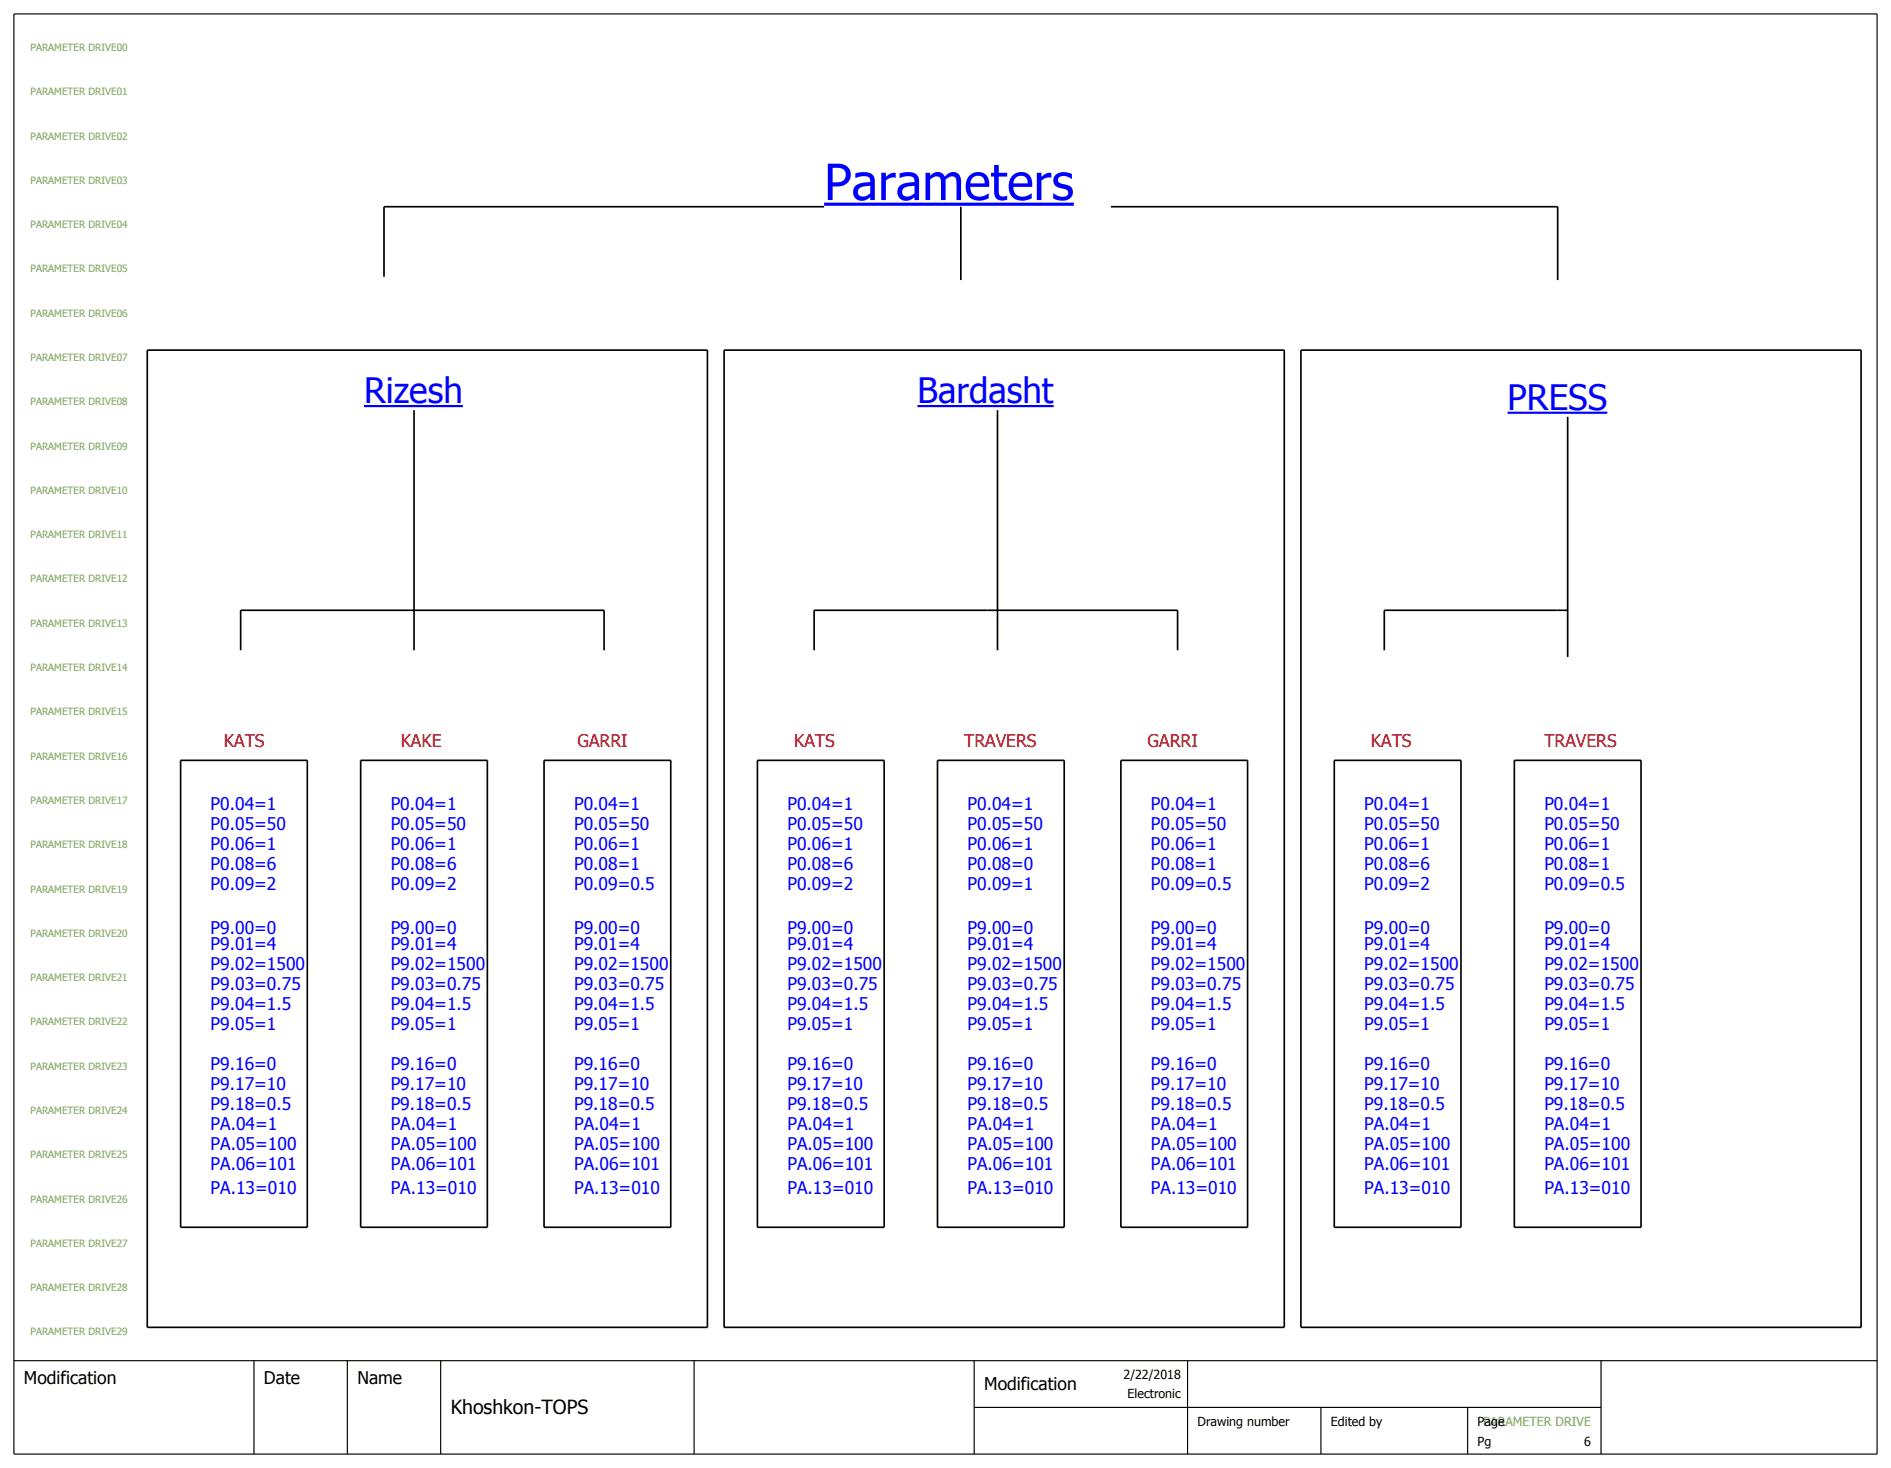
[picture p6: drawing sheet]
<svg xmlns="http://www.w3.org/2000/svg" width="567mm" height="440mm" viewBox="0 0 567 440" stroke-linecap="round" stroke-linejoin="round" font-family="sans-serif">
<defs><g id="words">
<text font-size="15" fill="#00f" x="247.2" y="60">Parameters</text>
<g font-size="10.5" fill="#00f">
<text x="109.2" y="120.9">Rizesh</text>
<text x="275.2" y="120.9">Bardasht</text>
<text x="452.2" y="122.9">PRESS</text>
</g>
<text font-size="5.9" x="135.2" y="424">Khoshkon-TOPS</text>
<g font-size="5.3" fill="#f00">
<text x="67.2" y="223.9">KATS</text>
<text x="120.2" y="223.9">KAKE</text>
<text x="173.2" y="223.9">GARRI</text>
<text x="238.2" y="223.9">KATS</text>
<text x="289.2" y="223.9">TRAVERS</text>
<text x="344.2" y="223.9">GARRI</text>
<text x="411.2" y="223.9">KATS</text>
<text x="463.2" y="223.9">TRAVERS</text>
</g>
<g font-size="5.3" fill="#00f">
<text x="63.2" y="242.9">P0.04=1</text>
<text x="117.2" y="242.9">P0.04=1</text>
<text x="172.2" y="242.9">P0.04=1</text>
<text x="236.2" y="242.9">P0.04=1</text>
<text x="290.2" y="242.9">P0.04=1</text>
<text x="345.2" y="242.9">P0.04=1</text>
<text x="409.2" y="242.9">P0.04=1</text>
<text x="463.2" y="242.9">P0.04=1</text>
<text x="63.2" y="248.9">P0.05=50</text>
<text x="117.2" y="248.9">P0.05=50</text>
<text x="172.2" y="248.9">P0.05=50</text>
<text x="236.2" y="248.9">P0.05=50</text>
<text x="290.2" y="248.9">P0.05=50</text>
<text x="345.2" y="248.9">P0.05=50</text>
<text x="409.2" y="248.9">P0.05=50</text>
<text x="463.2" y="248.9">P0.05=50</text>
<text x="63.2" y="254.9">P0.06=1</text>
<text x="117.2" y="254.9">P0.06=1</text>
<text x="172.2" y="254.9">P0.06=1</text>
<text x="236.2" y="254.9">P0.06=1</text>
<text x="290.2" y="254.9">P0.06=1</text>
<text x="345.2" y="254.9">P0.06=1</text>
<text x="409.2" y="254.9">P0.06=1</text>
<text x="463.2" y="254.9">P0.06=1</text>
<text x="63.2" y="260.9">P0.08=6</text>
<text x="117.2" y="260.9">P0.08=6</text>
<text x="172.2" y="260.9">P0.08=1</text>
<text x="236.2" y="260.9">P0.08=6</text>
<text x="290.2" y="260.9">P0.08=0</text>
<text x="345.2" y="260.9">P0.08=1</text>
<text x="409.2" y="260.9">P0.08=6</text>
<text x="463.2" y="260.9">P0.08=1</text>
<text x="63.2" y="266.9">P0.09=2</text>
<text x="117.2" y="266.9">P0.09=2</text>
<text x="172.2" y="266.9">P0.09=0.5</text>
<text x="236.2" y="266.9">P0.09=2</text>
<text x="290.2" y="266.9">P0.09=1</text>
<text x="345.2" y="266.9">P0.09=0.5</text>
<text x="409.2" y="266.9">P0.09=2</text>
<text x="463.2" y="266.9">P0.09=0.5</text>
<text x="63.2" y="279.9">P9.00=0</text>
<text x="117.2" y="279.9">P9.00=0</text>
<text x="172.2" y="279.9">P9.00=0</text>
<text x="236.2" y="279.9">P9.00=0</text>
<text x="290.2" y="279.9">P9.00=0</text>
<text x="345.2" y="279.9">P9.00=0</text>
<text x="409.2" y="279.9">P9.00=0</text>
<text x="463.2" y="279.9">P9.00=0</text>
<text x="63.2" y="284.9">P9.01=4</text>
<text x="117.2" y="284.9">P9.01=4</text>
<text x="172.2" y="284.9">P9.01=4</text>
<text x="236.2" y="284.9">P9.01=4</text>
<text x="290.2" y="284.9">P9.01=4</text>
<text x="345.2" y="284.9">P9.01=4</text>
<text x="409.2" y="284.9">P9.01=4</text>
<text x="463.2" y="284.9">P9.01=4</text>
<text x="63.2" y="290.9">P9.02=1500</text>
<text x="117.2" y="290.9">P9.02=1500</text>
<text x="172.2" y="290.9">P9.02=1500</text>
<text x="236.2" y="290.9">P9.02=1500</text>
<text x="290.2" y="290.9">P9.02=1500</text>
<text x="345.2" y="290.9">P9.02=1500</text>
<text x="409.2" y="290.9">P9.02=1500</text>
<text x="463.2" y="290.9">P9.02=1500</text>
<text x="63.2" y="296.9">P9.03=0.75</text>
<text x="117.2" y="296.9">P9.03=0.75</text>
<text x="172.2" y="296.9">P9.03=0.75</text>
<text x="236.2" y="296.9">P9.03=0.75</text>
<text x="290.2" y="296.9">P9.03=0.75</text>
<text x="345.2" y="296.9">P9.03=0.75</text>
<text x="409.2" y="296.9">P9.03=0.75</text>
<text x="463.2" y="296.9">P9.03=0.75</text>
<text x="63.2" y="302.9">P9.04=1.5</text>
<text x="117.2" y="302.9">P9.04=1.5</text>
<text x="172.2" y="302.9">P9.04=1.5</text>
<text x="236.2" y="302.9">P9.04=1.5</text>
<text x="290.2" y="302.9">P9.04=1.5</text>
<text x="345.2" y="302.9">P9.04=1.5</text>
<text x="409.2" y="302.9">P9.04=1.5</text>
<text x="463.2" y="302.9">P9.04=1.5</text>
<text x="63.2" y="308.9">P9.05=1</text>
<text x="117.2" y="308.9">P9.05=1</text>
<text x="172.2" y="308.9">P9.05=1</text>
<text x="236.2" y="308.9">P9.05=1</text>
<text x="290.2" y="308.9">P9.05=1</text>
<text x="345.2" y="308.9">P9.05=1</text>
<text x="409.2" y="308.9">P9.05=1</text>
<text x="463.2" y="308.9">P9.05=1</text>
<text x="63.2" y="320.9">P9.16=0</text>
<text x="117.2" y="320.9">P9.16=0</text>
<text x="172.2" y="320.9">P9.16=0</text>
<text x="236.2" y="320.9">P9.16=0</text>
<text x="290.2" y="320.9">P9.16=0</text>
<text x="345.2" y="320.9">P9.16=0</text>
<text x="409.2" y="320.9">P9.16=0</text>
<text x="463.2" y="320.9">P9.16=0</text>
<text x="63.2" y="326.9">P9.17=10</text>
<text x="117.2" y="326.9">P9.17=10</text>
<text x="172.2" y="326.9">P9.17=10</text>
<text x="236.2" y="326.9">P9.17=10</text>
<text x="290.2" y="326.9">P9.17=10</text>
<text x="345.2" y="326.9">P9.17=10</text>
<text x="409.2" y="326.9">P9.17=10</text>
<text x="463.2" y="326.9">P9.17=10</text>
<text x="63.2" y="332.9">P9.18=0.5</text>
<text x="117.2" y="332.9">P9.18=0.5</text>
<text x="172.2" y="332.9">P9.18=0.5</text>
<text x="236.2" y="332.9">P9.18=0.5</text>
<text x="290.2" y="332.9">P9.18=0.5</text>
<text x="345.2" y="332.9">P9.18=0.5</text>
<text x="409.2" y="332.9">P9.18=0.5</text>
<text x="463.2" y="332.9">P9.18=0.5</text>
<text x="63.2" y="338.9">PA.04=1</text>
<text x="117.2" y="338.9">PA.04=1</text>
<text x="172.2" y="338.9">PA.04=1</text>
<text x="236.2" y="338.9">PA.04=1</text>
<text x="290.2" y="338.9">PA.04=1</text>
<text x="345.2" y="338.9">PA.04=1</text>
<text x="409.2" y="338.9">PA.04=1</text>
<text x="463.2" y="338.9">PA.04=1</text>
<text x="63.2" y="344.9">PA.05=100</text>
<text x="117.2" y="344.9">PA.05=100</text>
<text x="172.2" y="344.9">PA.05=100</text>
<text x="236.2" y="344.9">PA.05=100</text>
<text x="290.2" y="344.9">PA.05=100</text>
<text x="345.2" y="344.9">PA.05=100</text>
<text x="409.2" y="344.9">PA.05=100</text>
<text x="463.2" y="344.9">PA.05=100</text>
<text x="63.2" y="350.9">PA.06=101</text>
<text x="117.2" y="350.9">PA.06=101</text>
<text x="172.2" y="350.9">PA.06=101</text>
<text x="236.2" y="350.9">PA.06=101</text>
<text x="290.2" y="350.9">PA.06=101</text>
<text x="345.2" y="350.9">PA.06=101</text>
<text x="409.2" y="350.9">PA.06=101</text>
<text x="463.2" y="350.9">PA.06=101</text>
<text x="63.2" y="357.9">PA.13=010</text>
<text x="117.2" y="357.9">PA.13=010</text>
<text x="172.2" y="357.9">PA.13=010</text>
<text x="236.2" y="357.9">PA.13=010</text>
<text x="290.2" y="357.9">PA.13=010</text>
<text x="345.2" y="357.9">PA.13=010</text>
<text x="409.2" y="357.9">PA.13=010</text>
<text x="463.2" y="357.9">PA.13=010</text>
</g>
<g font-size="5.3">
<text x="7.2" y="414.8">Modification</text>
<text x="79.2" y="414.8">Date</text>
<text x="107.2" y="414.8">Name</text>
<text x="295.2" y="416.8">Modification</text>
</g>
<g font-size="3.7">
<text x="337" y="413.5">2/22/2018</text>
<text x="338.2" y="419.2">Electronic</text>
<text x="359.2" y="427.5">Drawing number</text>
<text x="399.2" y="427.5">Edited by</text>
<text x="443.2" y="427.5">Page</text>
<text x="443.2" y="433.5">Pg</text>
<text x="475.1" y="433.5">6</text>
</g>
<text font-size="3.7" fill="#7ca552" x="444.9" y="427.5">PARAMETER DRIVE</text>
<g font-size="3" fill="#7ca552">
<text x="9.2" y="15.3">PARAMETER DRIVE00</text>
<text x="9.2" y="28.6">PARAMETER DRIVE01</text>
<text x="9.2" y="41.8">PARAMETER DRIVE02</text>
<text x="9.2" y="55.1">PARAMETER DRIVE03</text>
<text x="9.2" y="68.4">PARAMETER DRIVE04</text>
<text x="9.2" y="81.7">PARAMETER DRIVE05</text>
<text x="9.2" y="95">PARAMETER DRIVE06</text>
<text x="9.2" y="108.2">PARAMETER DRIVE07</text>
<text x="9.2" y="121.5">PARAMETER DRIVE08</text>
<text x="9.2" y="134.8">PARAMETER DRIVE09</text>
<text x="9.2" y="148.1">PARAMETER DRIVE10</text>
<text x="9.2" y="161.4">PARAMETER DRIVE11</text>
<text x="9.2" y="174.6">PARAMETER DRIVE12</text>
<text x="9.2" y="187.9">PARAMETER DRIVE13</text>
<text x="9.2" y="201.2">PARAMETER DRIVE14</text>
<text x="9.2" y="214.5">PARAMETER DRIVE15</text>
<text x="9.2" y="227.8">PARAMETER DRIVE16</text>
<text x="9.2" y="241">PARAMETER DRIVE17</text>
<text x="9.2" y="254.3">PARAMETER DRIVE18</text>
<text x="9.2" y="267.6">PARAMETER DRIVE19</text>
<text x="9.2" y="280.9">PARAMETER DRIVE20</text>
<text x="9.2" y="294.2">PARAMETER DRIVE21</text>
<text x="9.2" y="307.4">PARAMETER DRIVE22</text>
<text x="9.2" y="320.7">PARAMETER DRIVE23</text>
<text x="9.2" y="334">PARAMETER DRIVE24</text>
<text x="9.2" y="347.3">PARAMETER DRIVE25</text>
<text x="9.2" y="360.6">PARAMETER DRIVE26</text>
<text x="9.2" y="373.8">PARAMETER DRIVE27</text>
<text x="9.2" y="387.1">PARAMETER DRIVE28</text>
<text x="9.2" y="400.4">PARAMETER DRIVE29</text>
</g>
</g></defs>
<path d="M0 0h567.1v440.2h-567.1z" fill="#fff" stroke="#fff" stroke-width=".35"/>
<path d="M4.2 4.2h558.8v431.8h-558.8zM4.2 408h558.8M76.2 408v28M104.2 408v28M132.2 408v28M208.2 408v28M292.2 408v28M356.2 408v28M480.2 408v28M292.2 422h188M396.2 422v14M440.2 422v14" fill="none" stroke="#000" stroke-width=".35"/>
<g fill="none" stroke="#000" stroke-width=".5">
<path d="M247.2 62h-132v21M288.2 62v22M333.2 62h134v22M44.2 105h168v293h-168zM217.2 105h168v293h-168zM390.2 105h168v293h-168zM124.2 123v72M299.2 123v72M470.2 125v72M72.2 195v-12h109v12M244.2 195v-12h109v12M470.2 183h-55v12"/>
<path d="M54.2 228h38v140h-38zM108.2 228h38v140h-38zM163.2 228h38v140h-38zM227.2 228h38v140h-38zM281.2 228h38v140h-38zM336.2 228h38v140h-38zM400.2 228h38v140h-38zM454.2 228h38v140h-38z"/>
</g>
<path d="M109.2 121.8h29.6M275.2 121.8h40.8M452.2 123.8h29.9" fill="none" stroke="#00f" stroke-width=".66" stroke-linecap="butt"/>
<path d="M247.2 61.2h74.9" fill="none" stroke="#00f" stroke-width=".94" stroke-linecap="butt"/>
<use href="#words"/>
</svg>
